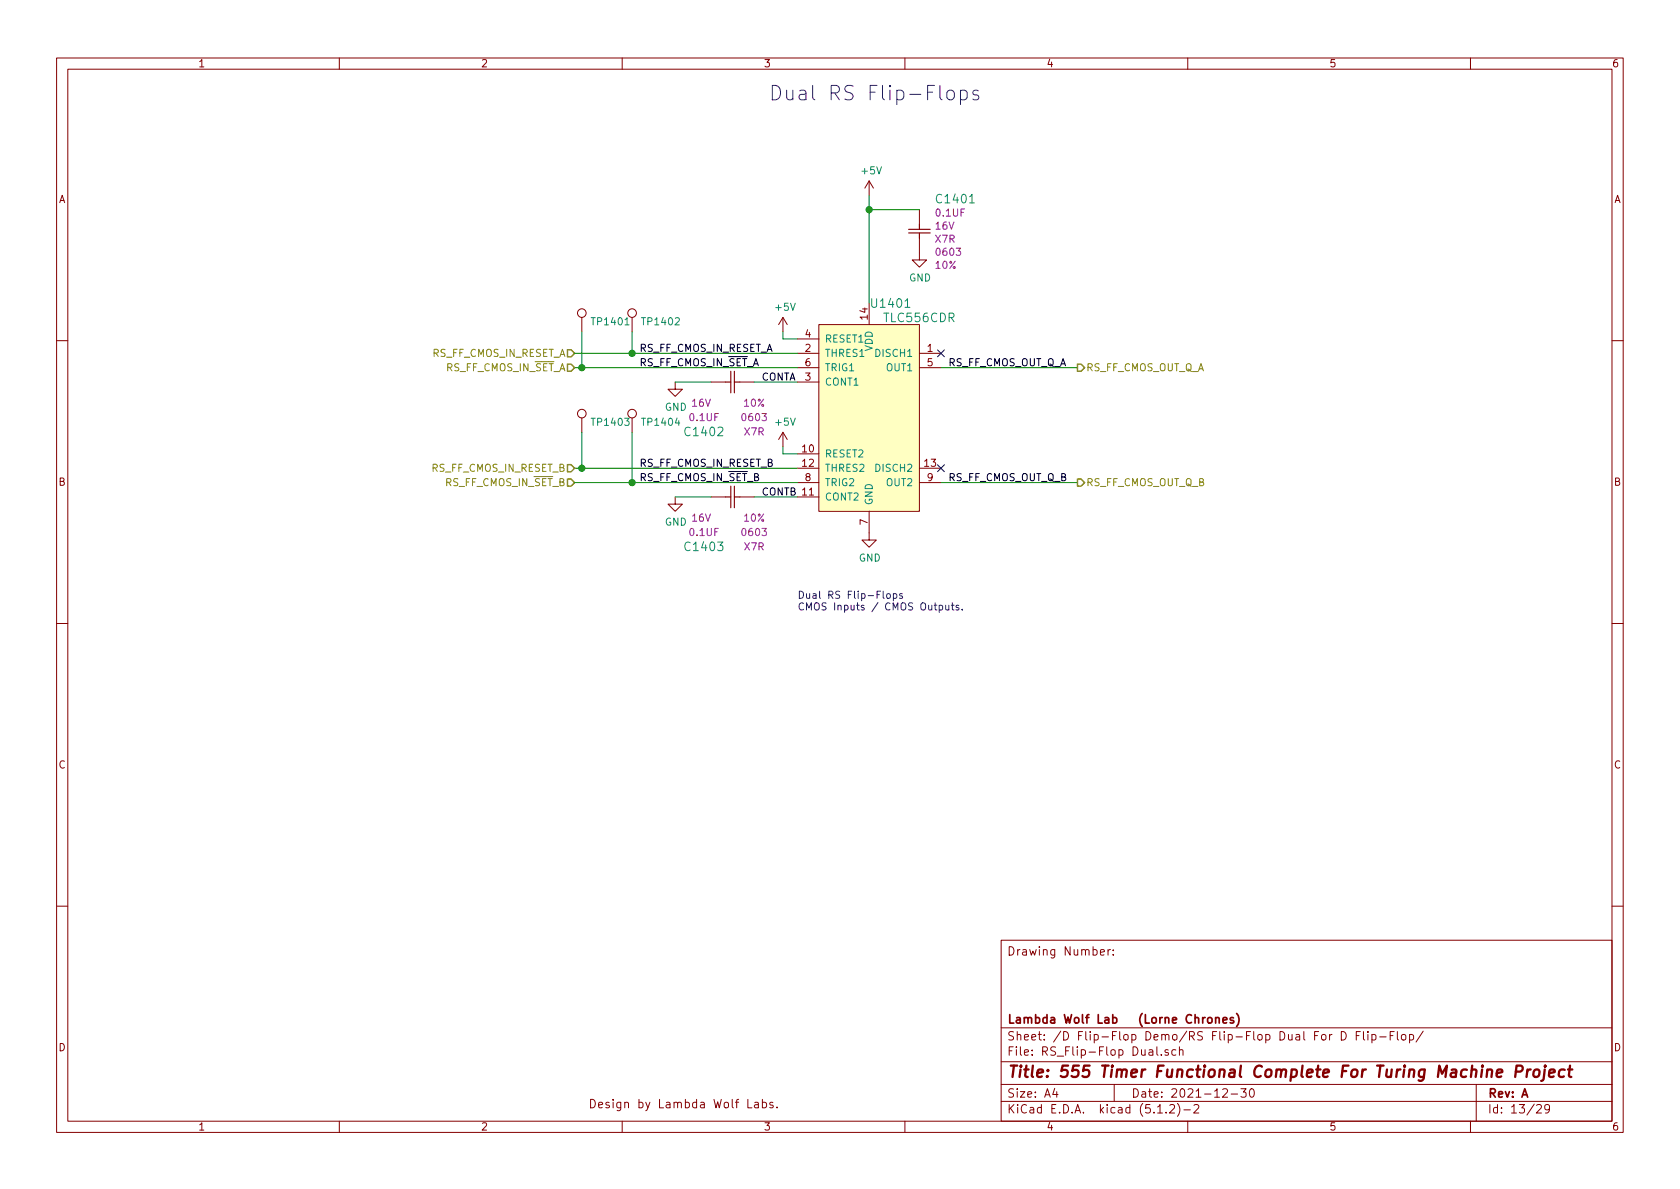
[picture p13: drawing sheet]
<svg xmlns="http://www.w3.org/2000/svg" width="297mm" height="210mm" viewBox="0 0 297 210" stroke-linecap="round" stroke-linejoin="round" font-family="sans-serif">
<defs><g id="words">
<text font-size="3.5" fill="#0000c2" x="135.9" y="17.8">Dual RS Flip-Flops</text>
<text font-size="2.8" fill="#840000" x="178" y="190.5">Title: 555 Timer Functional Complete For Turing Machine Project</text>
<g font-size="2.1" fill="#008484">
<text x="165.8" y="36">C1401</text>
<text x="154.4" y="54.4">U1401</text>
<text x="156.4" y="57">TLC556CDR</text>
<text x="121.3" y="77.1">C1402</text>
<text x="121.3" y="97.5">C1403</text>
</g>
<g font-size="2.1" fill="#840000">
<text x="178" y="169">Drawing Number:</text>
<text x="178" y="184">Sheet: /D Flip-Flop Demo/RS Flip-Flop Dual For D Flip-Flop/</text>
<text x="178" y="181">Lambda Wolf Lab</text>
<text x="197.1" y="181">(Lorne Chrones)</text>
<text x="178" y="186.7">File: RS_Flip-Flop Dual.sch</text>
<text x="104" y="196">Design by Lambda Wolf Labs.</text>
<text x="178" y="196.9">KiCad E.D.A. kicad (5.1.2)-2</text>
<text x="178" y="194.1">Size: A4</text>
<text x="200" y="194.1">Date: 2021-12-30</text>
<text x="263" y="194.1">Rev: A</text>
<text x="263" y="196.9">Id: 13/29</text>
</g>
<g font-size="1.8" fill="#840000">
<text x="35" y="11.9">1</text>
<text x="85" y="11.9">2</text>
<text x="135" y="11.9">3</text>
<text x="185" y="11.9">4</text>
<text x="235" y="11.9">5</text>
<text x="285" y="11.9">6</text>
<text x="10.4" y="35.9">A</text>
<text x="285.4" y="35.9">A</text>
<text x="142.4" y="59.7">4</text>
<text x="153.4" y="56.5" transform="rotate(-90 153.4 56.5)">14</text>
<text x="142.4" y="62.2">2</text>
<text x="142.4" y="64.8">6</text>
<text x="164" y="62.2">1</text>
<text x="164" y="64.8">5</text>
<text x="142.4" y="67.3">3</text>
<text x="141.9" y="80">10</text>
<text x="141.9" y="82.5">12</text>
<text x="163.5" y="82.5">13</text>
<text x="10.4" y="85.9">B</text>
<text x="142.4" y="85.1">8</text>
<text x="164" y="85.1">9</text>
<text x="285.4" y="85.9">B</text>
<text x="153.4" y="92.8" transform="rotate(-90 153.4 92.8)">7</text>
<text x="10.4" y="135.9">C</text>
<text x="285.4" y="135.9">C</text>
<text x="10.4" y="185.9">D</text>
<text x="285.4" y="185.9">D</text>
<text x="35" y="199.9">1</text>
<text x="85" y="199.9">2</text>
<text x="135" y="199.9">3</text>
<text x="185" y="199.9">4</text>
<text x="235" y="199.9">5</text>
<text x="285" y="199.9">6</text>
</g>
<g font-size="1.8" fill="#008484">
<text x="152.5" y="30.8">+5V</text>
<text x="160.7" y="49.8">GND</text>
<text x="104.9" y="57.5">TP1401</text>
<text x="113.7" y="57.5">TP1402</text>
<text x="137.2" y="55">+5V</text>
<text x="145.8" y="63.1">THRES1</text>
<text x="145.8" y="60.6">RESET1</text>
<text x="145.8" y="65.7">TRIG1</text>
<text x="154.3" y="62.1" transform="rotate(-90 154.3 62.1)">VDD</text>
<text x="155.1" y="63.1">DISCH1</text>
<text x="156.8" y="65.7">OUT1</text>
<text x="145.8" y="68.2">CONT1</text>
<text x="104.9" y="75.3">TP1403</text>
<text x="113.7" y="75.3">TP1404</text>
<text x="117.6" y="72.6">GND</text>
<text x="137.2" y="75.3">+5V</text>
<text x="145.8" y="80.9">RESET2</text>
<text x="145.8" y="83.4">THRES2</text>
<text x="155.1" y="83.4">DISCH2</text>
<text x="145.8" y="88.5">CONT2</text>
<text x="145.8" y="86">TRIG2</text>
<text x="154.3" y="89.4" transform="rotate(-90 154.3 89.4)">GND</text>
<text x="156.8" y="86">OUT2</text>
<text x="117.6" y="93">GND</text>
<text x="151.8" y="99.3">GND</text>
</g>
<g font-size="1.8" fill="#840084">
<text x="165.6" y="38.3">0.1UF</text>
<text x="165.7" y="40.6">16V</text>
<text x="165.4" y="42.9">X7R</text>
<text x="165.5" y="47.5">10%</text>
<text x="165.7" y="45.2">0603</text>
<text x="122.7" y="71.9">16V</text>
<text x="131.6" y="71.9">10%</text>
<text x="122" y="74.5">0.1UF</text>
<text x="131.4" y="74.5">0603</text>
<text x="131.6" y="77">X7R</text>
<text x="122" y="94.8">0.1UF</text>
<text x="122.7" y="92.2">16V</text>
<text x="131.4" y="94.8">0603</text>
<text x="131.6" y="92.2">10%</text>
<text x="131.6" y="97.3">X7R</text>
</g>
<g font-size="1.8" fill="#848400">
<text x="76.3" y="63.1">RS_FF_CMOS_IN_RESET_A</text>
<text x="78.7" y="65.7">RS_FF_CMOS_IN_SET_A</text>
<text x="192" y="65.7">RS_FF_CMOS_OUT_Q_A</text>
<text x="76.3" y="83.4">RS_FF_CMOS_IN_RESET_B</text>
<text x="78.7" y="86">RS_FF_CMOS_IN_SET_B</text>
<text x="192" y="86">RS_FF_CMOS_OUT_Q_B</text>
</g>
<g font-size="1.8">
<text x="113" y="62.2">RS_FF_CMOS_IN_RESET_A</text>
<text x="113" y="64.8">RS_FF_CMOS_IN_SET_A</text>
<text x="167.6" y="64.8">RS_FF_CMOS_OUT_Q_A</text>
<text x="134.6" y="67.3">CONTA</text>
<text x="113" y="82.5">RS_FF_CMOS_IN_RESET_B</text>
<text x="113" y="85.1">RS_FF_CMOS_IN_SET_B</text>
<text x="134.6" y="87.6">CONTB 11</text>
<text x="167.6" y="85.1">RS_FF_CMOS_OUT_Q_B</text>
</g>
<g font-size="1.8" fill="#0000c2">
<text x="141" y="105.9">Dual RS Flip-Flops</text>
<text x="141" y="107.9">CMOS Inputs / CMOS Outputs.</text>
</g>
</g></defs>
<g fill="none" stroke="#840000" stroke-width=".18">
<path d="M10 10.3h277v189.9h-277zM12 12.2h273v186.1h-273zM60 10.3v1.9M110 10.3v1.9M160 10.3v1.9M210 10.3v1.9M260 10.3v1.9M153.7 32v2.5M153.7 32l-.8 1.3M153.7 32l.7 1.3M162.6 37.1v2.5M102.9 56.1v2.6"/>
<path d="M111.8 56.1v2.6M138.4 56.1l-.7 1.3M138.4 56.1v2.6M138.4 56.1l.8 1.3M141 59.9h3.8M144.8 57.4h17.8v33h-17.8zM153.7 53.6v3.8M162.6 42.2v3.8h1.2l-1.2 1.2-1.3-1.2h1.3M10 60.2h2M102.9 73.9v2.5M111.8 73.9v2.5M119.4 67.6v1.2h1.2l-1.2 1.3-1.3-1.3h1.3"/>
<path d="M125.7 67.6h2.6M130.8 67.6h2.5M138.4 76.4v2.6M138.4 76.4l-.7 1.3M138.4 76.4l.8 1.3M141 62.5h3.8M141 67.6h3.8M141 65h3.8M162.6 62.5h3.8M162.6 65h3.8M285 60.2h2M119.4 87.9v1.2h1.2l-1.2 1.3-1.3-1.3h1.3"/>
<path d="M125.7 87.9h2.6M130.8 87.9h2.5M141 80.3h3.8M141 87.9h3.8M141 82.8h3.8M141 85.3h3.8M153.7 90.4v5.1h1.2l-1.2 1.3-1.3-1.3h1.3M162.6 82.8h3.8M162.6 85.3h3.8M10 110.3h2M285 110.3h2M10 160.2h2"/>
<path d="M177 166.3h108v32h-108zM194.6 168.4l.7-.1-.1-.3-.4-.1-.2 .2v.7h.6M195.9 167.9v1M196.3 167.9l-.4 .3M196.8 168.8v.1M196.8 168v.1M285 160.2h2M60 198.3v1.9M110 198.3v1.9M132.2 194.4v1.5h.7M133.5 195h.5l.1 .9M134.1 195.3h-.5l-.2 .2 .2 .4 .5-.1"/>
<path d="M134.8 195l.4-.1 .3 .3v.6l-.3 .1-.4-.1M134.8 194.4v1.5M136.7 195l-.4-.1-.2 .2 .1 .2 .5 .2v.3h-.6M137.4 195.8v.1M160 198.3v1.9M177 194.8h108M177 191.8h108M177 187.8h108M177 181.8h108M186.5 192.5l-.4 1h1M186.8 193v1M197 191.8v3"/>
<path d="M204.5 185.1v1.3l.2 .2M204.7 196.8h.8M205.3 186.5v.1M206.2 196.7v.1M206.6 185.7l-.4-.1-.2 .2v.2l.6 .2v.3h-.6M206.8 195.5l.2-.2h.4l.2 .2 .1 .3-.1 .2-.8 .8h.9M207.9 185.7l-.4-.1-.3 .3 .1 .6h.6M208.2 195.1a1.71 1.71 0 0 1 0 2.3M208.5 185.7l.3-.1 .3 .1 .1 .9M208.5 185.1v1.5M209.3 196.3h1.2M210 198.3v1.9"/>
<path d="M211.1 195.5l.2-.2h.4l.3 .5-1 1h1M216.2 192.7l.2-.2h.4l.2 .5-.9 1h.9M217.7 193.5h1.1M219.4 192.5h.9l-.5 .6 .5 .1v.7l-.3 .1-.6-.1M221.1 192.6l.2-.1a.8 .8 0 0 1 .5 .8 .8 .8 0 0 1-.5 .7 1 1 0 0 1-.2-1.4zM233.7 183.1l.2-.2 .5 .2v.7l-.2 .1-.5-.1zM235.1 182.9v1M235.5 182.9l-.4 .3M237.2 182.4a.76 .76 0 0 1 .8 .8 .76 .76 0 0 1-.8 .7zM239.8 183.1h.5M240.5 182.4h-.7v1.5M241.1 182.4v1.3l.2 .2"/>
<path d="M241.9 182.4v.2M241.9 182.9v1M242.6 183l.4-.1 .3 .3-.1 .6-.2 .1-.4-.1M242.6 182.9v1.5M243.9 183.4h1.2M245.8 183.1h.5M246.5 182.4h-.7v1.5M247.1 182.4v1.3l.2 .2M247.9 183.1l.2-.2 .4 .2v.7l-.2 .1-.4-.1zM249.2 183l.4-.1 .3 .3v.6l-.3 .1-.4-.1M249.2 182.9v1.5M251.6 182.3l-1.2 2"/>
<path d="M260 198.3v1.9M261 191.8v6.5M271.7 195.5l.2-.2h.4l.2 .5-.9 1h.9M274 196l-.1 .1a.48 .48 0 0 1-.7 0v-.6a.48 .48 0 0 1 .7 0 1.27 1.27 0 0 1-.2 1.2l-.4 .1"/>
<circle cx="102.9" cy="55.4" r=".76"/>
<circle cx="111.8" cy="55.4" r=".76"/>
<circle cx="102.9" cy="73.1" r=".76"/>
<circle cx="111.8" cy="73.1" r=".76"/>
</g>
<path d="M264.6 189.8l1-.2v-.4h-.8l-.2 1 .2 .2 .6-.1M268 189.5h.8a.56 .56 0 0 0 .4-.5 .56 .56 0 0 0-.3-.6h-.8l-.2 2M270.1 189.1l-.2 1.3M270.6 189.1a.54 .54 0 0 0-.6 .4M271.3 189.3a.51 .51 0 0 1 .5-.2 .51 .51 0 0 1 .4 .4l-.1 .6a.54 .54 0 0 1-.5 .4 .54 .54 0 0 1-.5-.4zM273.1 189.1l-.2 1.7-.1 .2-.3 .1M273.2 188.4v.2l.1-.1-.1-.1v.2M273.9 189.8l1-.2-.1-.4-.5-.1-.4 .3v.9l.2 .1 .6-.1M276.7 189.2a.68 .68 0 0 0-1 .3l-.1 .6 .1 .2 .2 .1 .6-.1M277.2 189.1h.8M277.6 188.4l-.2 1.8 .1 .1 .3 .1" fill="none" stroke="#840000" stroke-width=".41"/>
<path d="M214.9 179.9v1M218.6 179.2a1.71 1.71 0 0 1 0 2.3M213.6 180.1l.2-.2 .4 .2v.7l-.2 .1-.4-.1zM214.9 180.1l.3-.2 .3 .1 .1 .9M216.2 180.4l.7-.1v-.3l-.5-.1-.2 .2 .1 .7h.6M218.1 180a.37 .37 0 0 0-.6 .1l.1 .3 .5 .1 .1 .1-.3 .3-.4-.1" fill="none" stroke="#840000" stroke-width=".3"/>
<g fill="none" stroke="#0000c2" stroke-width=".18">
<path d="M167.5 16.2a.69 .69 0 0 1 .7-.3 .69 .69 0 0 1 .5 .5v.8a.68 .68 0 0 1-.6 .5 .68 .68 0 0 1-.7-.5zM169.8 16.1l.7-.2 .3 .2 .2 .3v.8l-.2 .3-.3 .1-.7-.1M169.8 15.9v2.6M173 16.1l-.6-.2-.3 .2-.1 .2 .1 .4 .9 .2 .1 .3-.1 .3-.3 .1-.7-.1M156.9 105h.3l.2 .2-.1 .6h-.3l-.2-.1zM158 105h.3l.3 .2-.2 .6h-.4M158 105v1.2M159.5 105h-.3l-.1 .2v.1l.4 .2v.3h-.4M166.1 107.1l.3-.1 .3 .3-.2 .5h-.4M166.1 107v1.3M167.2 107l.1 .8 .3 .1 .2-.2M167.8 107v.9"/>
<path d="M168.2 107h.5M168.4 106.6v1.1l.3 .2M169.5 107.1l-.3-.1-.2 .2 .1 .2 .4 .1v.3h-.5M170.1 107.7v.2"/>
</g>
<path d="M144.8 57.4h17.8v33h-17.8z" fill="#ffffc2" stroke="#ffffc2" stroke-width=".18"/>
<path d="M162.6 39.6v1M160.7 40.6h3.8M160.7 41.2h3.8M162.6 41.2v1M128.3 67.6h.9M129.2 65.7v3.8M129.8 67.6h1M129.8 65.7v3.8M128.3 87.9h.9M129.2 86v3.8M129.8 86v3.8M129.8 87.9h1" fill="none" stroke="#840000" stroke-width=".2"/>
<g fill="none" stroke="#008400" stroke-width=".18">
<path d="M153.7 34.5v19.1M153.7 37.1h8.9M102.9 58.7v6.3M111.8 58.7v3.8M138.4 58.7v1.2h2.6M101.6 65h39.4M101.6 62.5h39.4M102.9 76.4v6.4M111.8 76.4v8.9M119.4 67.6h6.3M133.3 67.6h7.7M138.4 79v1.3h2.6"/>
<path d="M166.4 65h24.1M101.6 82.8h39.4M101.6 85.3h39.4M119.4 87.9h6.3M133.3 87.9h7.7M166.4 85.3h24.1"/>
</g>
<g fill="#008400" stroke="#008400" stroke-width=".25">
<circle cx="153.7" cy="37.1" r=".51"/>
<circle cx="102.9" cy="82.8" r=".51"/>
<circle cx="102.9" cy="65" r=".51"/>
<circle cx="111.8" cy="62.5" r=".51"/>
<circle cx="111.8" cy="85.3" r=".51"/>
</g>
<path d="M100.3 64.4h.7l.6 .6-.6 .7h-.7zM100.3 61.8h.7l.6 .7-.6 .6h-.7zM190.5 64.4h.6l.7 .6-.7 .7h-.6zM100.3 82.2h.7l.6 .6-.6 .6h-.7zM100.3 84.7h.7l.6 .6-.6 .7h-.7zM190.5 84.7h.6l.7 .6-.7 .7h-.6z" fill="none" stroke="#848400" stroke-width=".25"/>
<path d="M165.8 61.9l1.2 1.2M167 61.9l-1.2 1.2M165.8 82.2l1.2 1.2M167 82.2l-1.2 1.2" fill="none" stroke="#000084" stroke-width=".18"/>
<use href="#words"/>
</svg>
